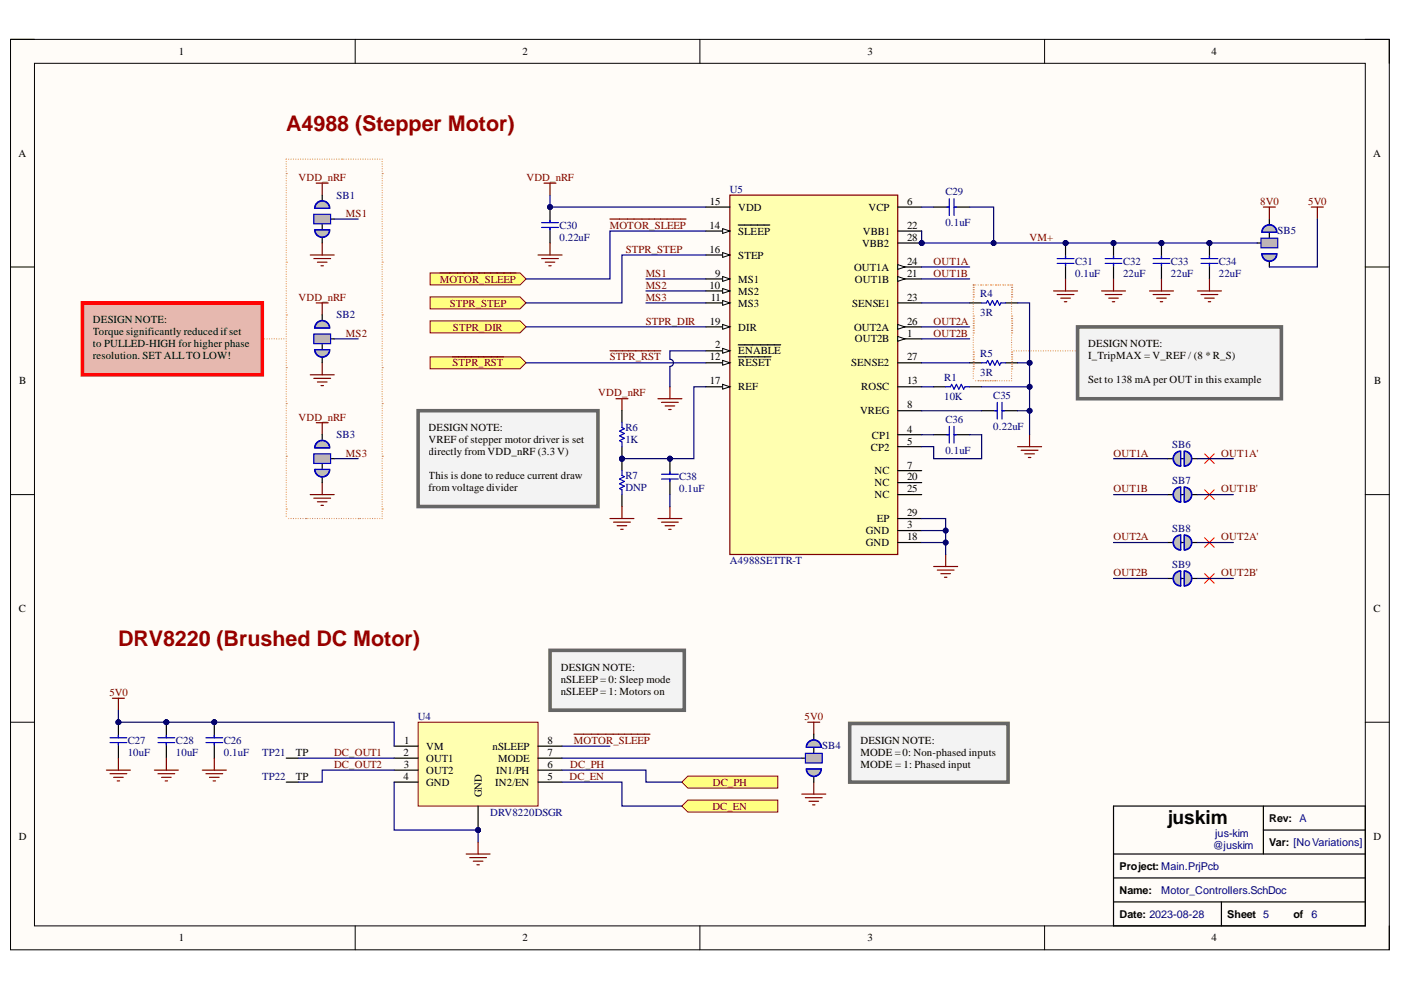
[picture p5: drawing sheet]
<svg xmlns="http://www.w3.org/2000/svg" width="297mm" height="210mm" viewBox="0 0 297 210" stroke-linecap="round" stroke-linejoin="round" font-family="sans-serif">
<defs><g id="words">
<g font-size="4.6" fill="#980000">
<text x="60.7" y="27.7">A4988 (Stepper Motor)</text>
<text x="25" y="137">DRV8220 (Brushed DC Motor)</text>
</g>
<text font-size="4.1" x="247.5" y="174.7">juskim</text>
<g font-size="2.3">
<text x="37.9" y="11.7">1</text>
<text x="110.8" y="11.7">2</text>
<text x="183.9" y="11.7">3</text>
<text x="256.9" y="11.7">4</text>
<text x="3.9" y="33.3">A</text>
<text x="291.1" y="33.3">A</text>
<text x="150.5" y="43.4">15</text>
<text x="156.5" y="44.7">VDD</text>
<text x="184.1" y="44.7">VCP</text>
<text x="192.3" y="43.4">6</text>
<text x="150.4" y="48.5">14</text>
<text x="150.4" y="53.6">16</text>
<text x="156.5" y="49.8">SLEEP</text>
<text x="182.8" y="52.3">VBB2</text>
<text x="182.9" y="49.8">VBB1</text>
<text x="192.3" y="48.5">22</text>
<text x="192.3" y="51.1">28</text>
<text x="151.6" y="58.7">9</text>
<text x="156.5" y="59.9">MS1</text>
<text x="156.5" y="54.9">STEP</text>
<text x="181.1" y="57.4">OUT1A</text>
<text x="181.2" y="59.9">OUT1B</text>
<text x="192.3" y="56.1">24</text>
<text x="192.3" y="58.7">21</text>
<text x="150.4" y="61.2">10</text>
<text x="150.7" y="63.7">11</text>
<text x="156.5" y="62.5">MS2</text>
<text x="156.5" y="65">MS3</text>
<text x="180.6" y="65">SENSE1</text>
<text x="192.3" y="63.7">23</text>
<text x="19.7" y="68.6">DESIGN NOTE:</text>
<text x="19.7" y="71.1">Torque significantly reduced ifset</text>
<text x="150.5" y="68.8">19</text>
<text x="156.5" y="70.1">DIR</text>
<text x="181.1" y="70.1">OUT2A</text>
<text x="192.3" y="68.8">26</text>
<text x="192.3" y="71.3">1</text>
<text x="19.7" y="73.6">to PULLED-HIGH for higher phase</text>
<text x="19.7" y="76.2">resolution. SET ALLTO LOW!</text>
<text x="150.5" y="76.4">12</text>
<text x="151.6" y="73.9">2</text>
<text x="156.5" y="75.2">ENABLE</text>
<text x="156.5" y="77.7">RESET</text>
<text x="180.5" y="77.7">SENSE2</text>
<text x="181.2" y="72.6">OUT2B</text>
<text x="192.3" y="76.4">27</text>
<text x="230.7" y="73.6">DESIGN NOTE:</text>
<text x="230.7" y="76.2">I_TripMAX = V_REF / (8 * R_S)</text>
<text x="4.1" y="81.5">B</text>
<text x="150.5" y="81.5">17</text>
<text x="156.5" y="82.8">REF</text>
<text x="182.6" y="82.8">ROSC</text>
<text x="192.3" y="81.5">13</text>
<text x="230.7" y="81.2">Set to 138 mA per OUT in this example</text>
<text x="291.3" y="81.5">B</text>
<text x="182.3" y="87.8">VREG</text>
<text x="192.3" y="86.6">8</text>
<text x="90.9" y="91.5">DESIGN NOTE:</text>
<text x="90.9" y="94">VREF of stepper motor driver is set</text>
<text x="184.6" y="95.5">CP2</text>
<text x="184.9" y="93">CP1</text>
<text x="192.3" y="91.7">4</text>
<text x="192.3" y="94.3">5</text>
<text x="90.9" y="96.5">directly from VDD_nRF (3.3 V)</text>
<text x="90.9" y="101.6">This is done to reduce current draw</text>
<text x="185.4" y="100.6">NC</text>
<text x="192.3" y="99.3">7</text>
<text x="192.3" y="101.9">20</text>
<text x="90.9" y="104.2">from voltage divider</text>
<text x="185.4" y="103.1">NC</text>
<text x="185.4" y="105.7">NC</text>
<text x="192.3" y="104.4">25</text>
<text x="183.6" y="113.3">GND</text>
<text x="185.9" y="110.7">EP</text>
<text x="192.3" y="109.5">29</text>
<text x="192.3" y="112">3</text>
<text x="183.6" y="115.8">GND</text>
<text x="192.3" y="114.6">18</text>
<text x="4" y="129.8">C</text>
<text x="291.2" y="129.8">C</text>
<text x="118.9" y="142.2">DESIGN NOTE:</text>
<text x="118.9" y="144.7">nSLEEP = 0: Sleep mode</text>
<text x="118.9" y="147.3">nSLEEP = 1: Motors on</text>
<text x="62.7" y="160.3">TP</text>
<text x="85.5" y="160.3">2</text>
<text x="85.7" y="157.8">1</text>
<text x="90.4" y="161.6">OUT1</text>
<text x="90.4" y="159">VM</text>
<text x="104.4" y="159">nSLEEP</text>
<text x="105.6" y="161.6">MODE</text>
<text x="116.1" y="160.3">7</text>
<text x="116.1" y="157.8">8</text>
<text x="182.4" y="157.8">DESIGN NOTE:</text>
<text x="182.4" y="160.3">MODE = 0: Non-phased inputs</text>
<text x="62.7" y="165.4">TP</text>
<text x="85.5" y="165.4">4</text>
<text x="85.6" y="162.8">3</text>
<text x="90.4" y="164.1">OUT2</text>
<text x="90.4" y="166.6">GND</text>
<text x="105" y="166.6">IN2/EN</text>
<text x="105.2" y="164.1">IN1/PH</text>
<text x="116.1" y="162.8">6</text>
<text x="116.1" y="165.4">5</text>
<text x="182.4" y="162.8">MODE = 1: Phased input</text>
<text x="102.1" y="169.1" transform="rotate(-90 102.1 169.1)">GND</text>
<text x="4" y="178">D</text>
<text x="269.1" y="174.2">Rev: A</text>
<text x="269.1" y="179.3">Var: [NoVariations]</text>
<text x="291.2" y="178">D</text>
<text x="237.3" y="184.4">Project: Main.PrjPcb</text>
<text x="237.3" y="189.5">Name:</text>
<text x="237.3" y="194.5">Date: 2023-08-28</text>
<text x="260.2" y="194.5">Sheet 5</text>
<text x="274.2" y="194.5">of</text>
<text x="37.9" y="199.6">1</text>
<text x="110.8" y="199.6">2</text>
<text x="183.9" y="199.6">3</text>
<text x="256.9" y="199.6">4</text>
</g>
<g font-size="2.3" fill="#800000">
<text x="63.3" y="38.4">VDD_nRF</text>
<text x="111.6" y="38.4">VDD_nRF</text>
<text x="73.4" y="46">MS1</text>
<text x="267.2" y="43.4">8V0</text>
<text x="277.4" y="43.4">5V0</text>
<text x="129.3" y="48.5">MOTOR_SLEEP</text>
<text x="132.7" y="53.6">STPR_STEP</text>
<text x="218.3" y="51.1">VM+</text>
<text x="93.2" y="59.9">MOTOR_SLEEP</text>
<text x="136.9" y="58.7">MS1</text>
<text x="197.9" y="56.1">OUT1A</text>
<text x="197.9" y="58.7">OUT1B</text>
<text x="63.3" y="63.7">VDD_nRF</text>
<text x="95.4" y="65">STPR_STEP</text>
<text x="136.9" y="61.2">MS2</text>
<text x="136.9" y="63.7">MS3</text>
<text x="73.4" y="71.3">MS2</text>
<text x="96" y="70.1">STPR_DIR</text>
<text x="136.9" y="68.8">STPR_DIR</text>
<text x="197.9" y="68.8">OUT2A</text>
<text x="197.9" y="71.3">OUT2B</text>
<text x="96" y="77.7">STPR_RST</text>
<text x="129.3" y="76.4">STPR_RST</text>
<text x="63.3" y="89.2">VDD_nRF</text>
<text x="126.8" y="84">VDD_nRF</text>
<text x="73.4" y="96.8">MS3</text>
<text x="236.1" y="96.8">OUT1A</text>
<text x="258.9" y="96.8">OUT1A'</text>
<text x="236.1" y="104.4">OUT1B</text>
<text x="258.9" y="104.4">OUT1B'</text>
<text x="236.1" y="114.6">OUT2A</text>
<text x="258.9" y="114.6">OUT2A'</text>
<text x="236.1" y="122.2">OUT2B</text>
<text x="258.9" y="122.2">OUT2B'</text>
<text x="23.2" y="147.5">5V0</text>
<text x="170.6" y="152.7">5V0</text>
<text x="70.8" y="160.3">DC_OUT1</text>
<text x="121.7" y="157.8">MOTOR_SLEEP</text>
<text x="70.8" y="162.8">DC_OUT2</text>
<text x="120.7" y="165.4">DC_EN</text>
<text x="120.9" y="162.8">DC_PH</text>
<text x="151.1" y="166.6">DC_PH</text>
<text x="151" y="171.7">DC_EN</text>
</g>
<g font-size="2.3" fill="#000080">
<text x="154.8" y="40.9">U5</text>
<text x="200.4" y="41.4">C29</text>
<text x="71.3" y="42.1">SB1</text>
<text x="118.6" y="51.1">0.22uF</text>
<text x="118.6" y="48.5">C30</text>
<text x="200.4" y="48">0.1uF</text>
<text x="270.8" y="49.5">SB5</text>
<text x="227.9" y="58.7">0.1uF</text>
<text x="227.9" y="56.1">C31</text>
<text x="238.1" y="58.7">22uF</text>
<text x="238.1" y="56.1">C32</text>
<text x="248.3" y="58.7">22uF</text>
<text x="248.3" y="56.1">C33</text>
<text x="258.4" y="58.7">22uF</text>
<text x="258.4" y="56.1">C34</text>
<text x="207.8" y="63">R4</text>
<text x="71.3" y="67.5">SB2</text>
<text x="207.8" y="67">3R</text>
<text x="207.8" y="75.7">R5</text>
<text x="200.2" y="80.7">R1</text>
<text x="207.8" y="79.7">3R</text>
<text x="200.2" y="84.8">10K</text>
<text x="200.4" y="89.7">C36</text>
<text x="210.6" y="84.5">C35</text>
<text x="71.3" y="92.8">SB3</text>
<text x="132.6" y="94">1K</text>
<text x="132.6" y="91.5">R6</text>
<text x="210.6" y="91.2">0.22uF</text>
<text x="248.5" y="95">SB6</text>
<text x="132.6" y="101.6">R7</text>
<text x="144" y="101.9">C38</text>
<text x="200.4" y="96.3">0.1uF</text>
<text x="132.6" y="104.2">DNP</text>
<text x="144" y="104.4">0.1uF</text>
<text x="248.5" y="102.6">SB7</text>
<text x="248.5" y="112.8">SB8</text>
<text x="154.8" y="119.6">A4988SETTR-T</text>
<text x="248.5" y="120.4">SB9</text>
<text x="88.6" y="152.7">U4</text>
<text x="27.1" y="160.3">10uF</text>
<text x="27.1" y="157.8">C27</text>
<text x="37.3" y="160.3">10uF</text>
<text x="37.3" y="157.8">C28</text>
<text x="47.5" y="160.3">0.1uF</text>
<text x="47.5" y="157.8">C26</text>
<text x="55.6" y="160.3">TP21</text>
<text x="174.3" y="158.8">SB4</text>
<text x="55.6" y="165.4">TP22</text>
<text x="103.9" y="173">DRV8220DSGR</text>
<text x="257.6" y="177.5">jus-kim</text>
<text x="257.1" y="180.1">@juskim</text>
<text x="246.2" y="189.5">Motor_Controllers.SchDoc</text>
<text x="278" y="194.5">6</text>
</g>
</g></defs>
<path d="M2.2 8.4h292.4v193h-292.4z" fill-rule="evenodd" fill="#fffcf8"/>
<path d="M2.2 8.4h292.4v193h-292.4z" fill="none" stroke="#000" stroke-width=".21"/>
<path d="M7.3 13.4h282.2v182.9h-282.2z" fill-rule="evenodd" fill="#fffcf8"/>
<g fill="none" stroke="#000" stroke-width=".21">
<path d="M2.2 8.3h5.1M7.3 13.4h282.2v182.9h-282.2zM75.3 8.3v5.1M148.4 8.3v5.1M221.5 8.4v5M289.5 8.4h5.1v5M2.2 56.6h5.1M289.5 56.6h5.1M2.2 104.9h5.1M289.5 104.9h5.1M2.2 153.1h5.1M289.5 153.1h5.1"/>
<path d="M75.3 196.3v5.1M148.4 196.3v5.1M221.5 196.3v5.1M294.6 196.3v5.1"/>
</g>
<circle cx="101.4" cy="176" r=".51" fill="#000080"/>
<circle cx="101.4" cy="176" r=".51" fill="none" stroke="#000080" stroke-width=".21"/>
<path d="M88.7 153.1h25.4v17.8h-25.4z" fill-rule="evenodd" fill="#ffffb0"/>
<path d="M88.7 153.1h25.4v17.8h-25.4z" fill="none" stroke="#800000" stroke-width=".21"/>
<path d="M83.6 158.2h5.1M114.1 158.2h5.1M83.6 160.7h5.1M83.6 163.3h5.1M83.6 165.8h5.1M101.4 170.9v5.1M114.1 160.7h5.1M114.1 163.3h5.1M114.1 165.8h5.1" fill="none" stroke="#000" stroke-width=".25"/>
<circle cx="101.4" cy="176" r=".51" fill="#000080"/>
<circle cx="101.4" cy="176" r=".51" fill="none" stroke="#000080" stroke-width=".21"/>
<path d="M23.8 148h2.6M25.1 148v2.6M101.4 178.5v2.6M98.8 181.1h5.1M99.6 181.8h3.5M100.3 182.6h2.1M101.1 183.4h.5" fill="none" stroke="#800000" stroke-width=".25"/>
<circle cx="45.4" cy="153.1" r=".51" fill="#000080"/>
<circle cx="45.4" cy="153.1" r=".51" fill="none" stroke="#000080" stroke-width=".21"/>
<path d="M45.4 153.1v3.3M45.4 157.4v3.3" fill="none" stroke="#000" stroke-width=".25"/>
<circle cx="45.4" cy="153.1" r=".51" fill="#000080"/>
<circle cx="45.4" cy="153.1" r=".51" fill="none" stroke="#000080" stroke-width=".21"/>
<path d="M43.7 156.4h3.5M43.7 157.4h3.5M45.4 155.9v.5M45.4 157.4v.6" fill="none" stroke="#00f" stroke-width=".25"/>
<path d="M42.9 163.3h5.1M43.7 164h3.5M44.4 164.8h2.1M45.2 165.6h.5M45.4 160.7v2.6" fill="none" stroke="#800000" stroke-width=".25"/>
<circle cx="25.1" cy="153.1" r=".51" fill="#000080"/>
<circle cx="25.1" cy="153.1" r=".51" fill="none" stroke="#000080" stroke-width=".21"/>
<path d="M25.1 153.1v3.3" fill="none" stroke="#000" stroke-width=".25"/>
<circle cx="25.1" cy="153.1" r=".51" fill="#000080"/>
<circle cx="25.1" cy="153.1" r=".51" fill="none" stroke="#000080" stroke-width=".21"/>
<path d="M25.1 157.4v3.3" fill="none" stroke="#000" stroke-width=".25"/>
<path d="M23.3 157.4h3.6M23.3 156.4h3.6M25.1 155.9v.5M25.1 157.4v.6" fill="none" stroke="#00f" stroke-width=".25"/>
<circle cx="35.3" cy="153.1" r=".51" fill="#000080"/>
<circle cx="35.3" cy="153.1" r=".51" fill="none" stroke="#000080" stroke-width=".21"/>
<path d="M35.3 153.1v3.3" fill="none" stroke="#000" stroke-width=".25"/>
<circle cx="35.3" cy="153.1" r=".51" fill="#000080"/>
<circle cx="35.3" cy="153.1" r=".51" fill="none" stroke="#000080" stroke-width=".21"/>
<path d="M35.3 157.4v3.3" fill="none" stroke="#000" stroke-width=".25"/>
<path d="M33.5 157.4h3.5M33.5 156.4h3.5M35.3 155.9v.5M35.3 157.4v.6" fill="none" stroke="#00f" stroke-width=".25"/>
<path d="M22.6 163.3h5M23.3 164h3.6M24.1 164.8h2M24.8 165.6h.6M25.1 160.7v2.6M32.7 163.3h5.1M33.5 164h3.5M34.3 164.8h2M35 165.6h.5M35.3 160.7v2.6" fill="none" stroke="#800000" stroke-width=".25"/>
<path d="M116.6 137.9h28.5v12.7h-28.5z" fill-rule="evenodd" fill="#f3f3f3"/>
<path d="M116.6 137.9h28.5v12.7h-28.5z" fill="none" stroke="#666" stroke-width=".76"/>
<path d="M180.2 153.4h33.5v12.4h-33.5z" fill-rule="evenodd" fill="#f3f3f3"/>
<path d="M180.2 153.4h33.5v12.4h-33.5z" fill="none" stroke="#666" stroke-width=".76"/>
<circle cx="195.4" cy="51.5" r=".51" fill="#000080"/>
<circle cx="195.4" cy="51.5" r=".51" fill="none" stroke="#000080" stroke-width=".21"/>
<path d="M154.7 41.4h35.6v76.2h-35.6z" fill-rule="evenodd" fill="#ffffb0"/>
<path d="M154.7 41.4h35.6v76.2h-35.6z" fill="none" stroke="#800000" stroke-width=".25"/>
<path d="M149.7 43.9h5M190.3 56.6h5.1" fill="none" stroke="#000" stroke-width=".25"/>
<path d="M190.3 56.1l1.6 .5-1.6 .5z" fill="#f8fcff"/>
<path d="M190.3 56.1l1.6 .5-1.6 .5z" fill="none" stroke="#000" stroke-width=".21"/>
<path d="M190.3 59.1h5.1" fill="none" stroke="#000" stroke-width=".25"/>
<path d="M190.3 58.6l1.6 .5-1.6 .6z" fill="#f8fcff"/>
<path d="M190.3 58.6l1.6 .5-1.6 .6z" fill="none" stroke="#000" stroke-width=".21"/>
<path d="M190.3 69.3h5.1" fill="none" stroke="#000" stroke-width=".25"/>
<path d="M190.3 68.8l1.6 .5-1.6 .5z" fill="#f8fcff"/>
<path d="M190.3 68.8l1.6 .5-1.6 .5z" fill="none" stroke="#000" stroke-width=".21"/>
<path d="M190.3 71.8h5.1" fill="none" stroke="#000" stroke-width=".25"/>
<path d="M190.3 71.3l1.6 .5-1.6 .6z" fill="#f8fcff"/>
<path d="M190.3 71.3l1.6 .5-1.6 .6z" fill="none" stroke="#000" stroke-width=".21"/>
<path d="M149.7 59.1h5M190.3 92.2h5.1M190.3 94.7h5.1" fill="none" stroke="#000" stroke-width=".25"/>
<path d="M153.2 58.6l1.5 .5-1.5 .6z" fill="#f8fcff"/>
<path d="M153.2 58.6l1.5 .5-1.5 .6z" fill="none" stroke="#000" stroke-width=".21"/>
<path d="M149.7 61.7h5" fill="none" stroke="#000" stroke-width=".25"/>
<path d="M153.2 61.2l1.5 .5-1.5 .5z" fill="#f8fcff"/>
<path d="M153.2 61.2l1.5 .5-1.5 .5z" fill="none" stroke="#000" stroke-width=".21"/>
<path d="M149.7 64.2h5" fill="none" stroke="#000" stroke-width=".25"/>
<path d="M153.2 63.7l1.5 .5-1.5 .5z" fill="#f8fcff"/>
<path d="M153.2 63.7l1.5 .5-1.5 .5z" fill="none" stroke="#000" stroke-width=".21"/>
<path d="M190.3 49h5.1M190.3 51.5h5.1" fill="none" stroke="#000" stroke-width=".25"/>
<circle cx="195.4" cy="51.5" r=".51" fill="#000080"/>
<circle cx="195.4" cy="51.5" r=".51" fill="none" stroke="#000080" stroke-width=".21"/>
<path d="M149.7 74.4h5M190.3 64.2h5.1M190.3 76.9h5.1" fill="none" stroke="#000" stroke-width=".25"/>
<path d="M153.2 73.9l1.5 .5-1.5 .5z" fill="#f8fcff"/>
<path d="M153.2 73.9l1.5 .5-1.5 .5z" fill="none" stroke="#000" stroke-width=".21"/>
<path d="M149.7 76.9h5M156.5 73.1h9" fill="none" stroke="#000" stroke-width=".25"/>
<path d="M153.2 76.4l1.5 .5-1.5 .5z" fill="#f8fcff"/>
<path d="M153.2 76.4l1.5 .5-1.5 .5z" fill="none" stroke="#000" stroke-width=".21"/>
<path d="M149.7 49h5M156.5 75.7h7" fill="none" stroke="#000" stroke-width=".25"/>
<path d="M153.2 48.5l1.5 .5-1.5 .5z" fill="#f8fcff"/>
<path d="M153.2 48.5l1.5 .5-1.5 .5z" fill="none" stroke="#000" stroke-width=".21"/>
<path d="M156.5 47.7h6.7M149.7 69.3h5" fill="none" stroke="#000" stroke-width=".25"/>
<path d="M153.2 68.8l1.5 .5-1.5 .5z" fill="#f8fcff"/>
<path d="M153.2 68.8l1.5 .5-1.5 .5z" fill="none" stroke="#000" stroke-width=".21"/>
<path d="M149.7 82h5M190.3 109.9h5.1" fill="none" stroke="#000" stroke-width=".25"/>
<path d="M153.2 81.5l1.5 .5-1.5 .5z" fill="#f8fcff"/>
<path d="M153.2 81.5l1.5 .5-1.5 .5z" fill="none" stroke="#000" stroke-width=".21"/>
<path d="M149.7 54.1h5M190.3 82h5.1" fill="none" stroke="#000" stroke-width=".25"/>
<path d="M153.2 53.6l1.5 .5-1.5 .5z" fill="#f8fcff"/>
<path d="M153.2 53.6l1.5 .5-1.5 .5z" fill="none" stroke="#000" stroke-width=".21"/>
<path d="M190.3 43.9h5.1M190.3 87.1h5.1M190.3 99.8h5.1M198 92.2h3.3M202.3 92.2h3.3M190.3 102.3h5.1M190.3 104.9h5.1M190.3 112.5h5.1M190.3 115h5.1M60.7 160.7h2.5M60.7 165.8h2.5" fill="none" stroke="#000" stroke-width=".25"/>
<path d="M200.8 92.2h.5M201.3 90.4v3.5M202.3 90.4v3.5M202.3 92.2h.5" fill="none" stroke="#00f" stroke-width=".25"/>
<circle cx="256.4" cy="51.5" r=".51" fill="#000080"/>
<circle cx="256.4" cy="51.5" r=".51" fill="none" stroke="#000080" stroke-width=".21"/>
<path d="M256.4 51.5v3.3" fill="none" stroke="#000" stroke-width=".25"/>
<circle cx="256.4" cy="51.5" r=".51" fill="#000080"/>
<circle cx="256.4" cy="51.5" r=".51" fill="none" stroke="#000080" stroke-width=".21"/>
<path d="M256.4 55.8v3.3" fill="none" stroke="#000" stroke-width=".25"/>
<path d="M254.6 55.8h3.6M254.6 54.8h3.6M256.4 54.3v.5M256.4 55.8v.6" fill="none" stroke="#00f" stroke-width=".25"/>
<path d="M256.4 59.1v2.6M253.9 61.7h5.1M254.6 62.5h3.6M255.4 63.2h2M256.2 64h.5" fill="none" stroke="#800000" stroke-width=".25"/>
<circle cx="246.3" cy="51.5" r=".51" fill="#000080"/>
<circle cx="246.3" cy="51.5" r=".51" fill="none" stroke="#000080" stroke-width=".21"/>
<path d="M246.3 51.5v3.3" fill="none" stroke="#000" stroke-width=".25"/>
<circle cx="246.3" cy="51.5" r=".51" fill="#000080"/>
<circle cx="246.3" cy="51.5" r=".51" fill="none" stroke="#000080" stroke-width=".21"/>
<path d="M246.3 55.8v3.3" fill="none" stroke="#000" stroke-width=".25"/>
<path d="M244.5 55.8h3.5M244.5 54.8h3.5M246.3 54.3v.5M246.3 55.8v.6" fill="none" stroke="#00f" stroke-width=".25"/>
<path d="M246.3 59.1v2.6M243.7 61.7h5.1M244.5 62.5h3.5M245.2 63.2h2.1M246 64h.5" fill="none" stroke="#800000" stroke-width=".25"/>
<circle cx="236.1" cy="51.5" r=".51" fill="#000080"/>
<circle cx="236.1" cy="51.5" r=".51" fill="none" stroke="#000080" stroke-width=".21"/>
<path d="M236.1 51.5v3.3" fill="none" stroke="#000" stroke-width=".25"/>
<circle cx="236.1" cy="51.5" r=".51" fill="#000080"/>
<circle cx="236.1" cy="51.5" r=".51" fill="none" stroke="#000080" stroke-width=".21"/>
<path d="M236.1 55.8v3.3" fill="none" stroke="#000" stroke-width=".25"/>
<path d="M234.3 55.8h3.6M234.3 54.8h3.6M236.1 54.3v.5M236.1 55.8v.6" fill="none" stroke="#00f" stroke-width=".25"/>
<path d="M236.1 59.1v2.6M233.6 61.7h5M234.3 62.5h3.6M235.1 63.2h2M235.8 64h.5" fill="none" stroke="#800000" stroke-width=".25"/>
<circle cx="225.9" cy="51.5" r=".51" fill="#000080"/>
<circle cx="225.9" cy="51.5" r=".51" fill="none" stroke="#000080" stroke-width=".21"/>
<path d="M225.9 51.5v3.3M225.9 55.8v3.3" fill="none" stroke="#000" stroke-width=".25"/>
<circle cx="225.9" cy="51.5" r=".51" fill="#000080"/>
<circle cx="225.9" cy="51.5" r=".51" fill="none" stroke="#000080" stroke-width=".21"/>
<path d="M200.8 43.9h.5M201.3 42.1v3.6M202.3 42.1v3.6M202.3 43.9h.5M224.1 54.8h3.6M224.1 55.8h3.6M225.9 54.3v.5M225.9 55.8v.6" fill="none" stroke="#00f" stroke-width=".25"/>
<path d="M225.9 59.1v2.6M223.4 61.7h5.1M224.1 62.5h3.6M224.9 63.2h2M225.7 64h.5M200.5 117.6v2.5M198 120.1h5M198.7 120.9h3.6M199.5 121.6h2M200.2 122.4h.6" fill="none" stroke="#800000" stroke-width=".25"/>
<path d="M198 43.9h3.3M202.3 43.9h3.3" fill="none" stroke="#000" stroke-width=".25"/>
<circle cx="116.6" cy="43.9" r=".51" fill="#000080"/>
<circle cx="116.6" cy="43.9" r=".51" fill="none" stroke="#000080" stroke-width=".21"/>
<path d="M116.6 43.9v3.3M116.6 48.2v3.3" fill="none" stroke="#000" stroke-width=".25"/>
<circle cx="116.6" cy="43.9" r=".51" fill="#000080"/>
<circle cx="116.6" cy="43.9" r=".51" fill="none" stroke="#000080" stroke-width=".21"/>
<path d="M114.8 47.2h3.6M114.8 48.2h3.6M116.6 46.7v.5M116.6 48.2v.5M200.5 82h1l.3-.5 .5 1 .5-1 .5 1 .5-1 .5 1 .3-.5h1M210.9 87.1h.5M211.4 85.3v3.6M212.5 85.3v3.6M212.5 87.1h.5" fill="none" stroke="#00f" stroke-width=".25"/>
<path d="M114.1 54.1h5.1M114.8 54.8h3.6M115.6 55.6h2M116.4 56.4h.5M116.6 51.5v2.6M215.8 94.7h5M216.5 95.5h3.6M217.3 96.2h2M218 97h.6M218.3 92.2v2.5M121.7 155.7h16.1" fill="none" stroke="#800000" stroke-width=".25"/>
<path d="M198 82h2.5M205.6 82h2.5M208.1 87.1h3.3M212.5 87.1h3.3" fill="none" stroke="#000" stroke-width=".25"/>
<path d="M144.6 165.8l1.2-1.2h19.1v2.5h-19.1z" fill-rule="evenodd" fill="#ffff80"/>
<path d="M144.6 165.8l1.2-1.2h19.1v2.5h-19.1z" fill="none" stroke="#800000" stroke-width=".21"/>
<path d="M144.6 170.9l1.2-1.3h19.1v2.6h-19.1z" fill-rule="evenodd" fill="#ffff80"/>
<path d="M144.6 170.9l1.2-1.3h19.1v2.6h-19.1z" fill="none" stroke="#800000" stroke-width=".21"/>
<path d="M91.2 63h19.1l1.2 1.2-1.2 1.3h-19.1z" fill-rule="evenodd" fill="#ffff80"/>
<path d="M91.2 63h19.1l1.2 1.2-1.2 1.3h-19.1z" fill="none" stroke="#800000" stroke-width=".21"/>
<path d="M91.2 68h19.1l1.2 1.3-1.2 1.3h-19.1z" fill-rule="evenodd" fill="#ffff80"/>
<path d="M91.2 68h19.1l1.2 1.3-1.2 1.3h-19.1z" fill="none" stroke="#800000" stroke-width=".21"/>
<path d="M91.2 57.9h19.1l1.2 1.2-1.2 1.3h-19.1z" fill-rule="evenodd" fill="#ffff80"/>
<path d="M91.2 57.9h19.1l1.2 1.2-1.2 1.3h-19.1z" fill="none" stroke="#800000" stroke-width=".21"/>
<path d="M93.3 57.9h16.1M129.3 46.4h16.1M139.5 84.5h5.1M140.3 85.3h3.5M141 86.1h2M141.8 86.8h.5M142 82v2.5" fill="none" stroke="#800000" stroke-width=".25"/>
<path d="M91.2 75.7h19.1l1.2 1.2-1.2 1.3h-19.1z" fill-rule="evenodd" fill="#ffff80"/>
<path d="M91.2 75.7h19.1l1.2 1.2-1.2 1.3h-19.1z" fill="none" stroke="#800000" stroke-width=".21"/>
<path d="M96 75.7h10.8M130.6 84.5h2.5M131.9 84.5v2.6" fill="none" stroke="#800000" stroke-width=".25"/>
<circle cx="131.9" cy="97.2" r=".51" fill="#000080"/>
<circle cx="131.9" cy="97.2" r=".51" fill="none" stroke="#000080" stroke-width=".21"/>
<path d="M131.9 87.1v2.5M131.9 94.7v2.5" fill="none" stroke="#000" stroke-width=".25"/>
<circle cx="131.9" cy="97.2" r=".51" fill="#000080"/>
<circle cx="131.9" cy="97.2" r=".51" fill="none" stroke="#000080" stroke-width=".21"/>
<path d="M131.9 89.6v1l.5 .3-1 .5 1 .5-1 .5 1 .5-1 .5 .5 .3v1" fill="none" stroke="#00f" stroke-width=".25"/>
<circle cx="131.9" cy="97.2" r=".51" fill="#000080"/>
<circle cx="131.9" cy="97.2" r=".51" fill="none" stroke="#000080" stroke-width=".21"/>
<path d="M131.9 97.2v2.6" fill="none" stroke="#000" stroke-width=".25"/>
<circle cx="131.9" cy="97.2" r=".51" fill="#000080"/>
<circle cx="131.9" cy="97.2" r=".51" fill="none" stroke="#000080" stroke-width=".21"/>
<path d="M131.9 104.9v2.5" fill="none" stroke="#000" stroke-width=".25"/>
<path d="M131.9 99.8v1l.5 .3-1 .5 1 .5-1 .5 1 .5-1 .5 .5 .2v1.1" fill="none" stroke="#00f" stroke-width=".25"/>
<path d="M129.3 109.9h5.1M130.1 110.7h3.5M130.8 111.5h2.1M131.6 112.2h.5M131.9 107.4v2.5" fill="none" stroke="#800000" stroke-width=".25"/>
<path d="M88.7 87.1h38.1v20.3h-38.1z" fill-rule="evenodd" fill="#f3f3f3"/>
<path d="M88.7 87.1h38.1v20.3h-38.1z" fill="none" stroke="#666" stroke-width=".76"/>
<path d="M228.5 69.3h43.2v15.2h-43.2z" fill-rule="evenodd" fill="#f3f3f3"/>
<path d="M228.5 69.3h43.2v15.2h-43.2z" fill="none" stroke="#666" stroke-width=".76"/>
<circle cx="142" cy="97.2" r=".51" fill="#000080"/>
<circle cx="142" cy="97.2" r=".51" fill="none" stroke="#000080" stroke-width=".21"/>
<path d="M142 97.2v3.3M142 101.6v3.3" fill="none" stroke="#000" stroke-width=".25"/>
<circle cx="142" cy="97.2" r=".51" fill="#000080"/>
<circle cx="142" cy="97.2" r=".51" fill="none" stroke="#000080" stroke-width=".21"/>
<path d="M140.3 100.5h3.5M140.3 101.6h3.5M142 100v.5M142 101.6v.5" fill="none" stroke="#00f" stroke-width=".25"/>
<g fill="none" stroke="#800000" stroke-width=".25">
<path d="M115.3 38.8h2.6M116.6 38.8v2.6M65.8 54.1h5.1M66.5 54.8h3.6M67.3 55.6h2M68.1 56.4h.5M68.3 51.5v2.6M65.8 79.5h5.1M68.3 76.9v2.6M129.3 74.4h10.8M66.5 80.2h3.6M67.3 81h2"/>
<path d="M68.1 81.8h.5M65.8 104.9h5.1M66.5 105.6h3.6M67.3 106.4h2M68.1 107.1h.5M68.3 102.3v2.6M139.5 109.9h5.1M140.3 110.7h3.5M141 111.5h2M141.8 112.2h.5M142 107.4v2.5M171.3 153.1h2.5"/>
<path d="M172.5 153.1v2.6M170 168.4h5.1M170.8 169.1h3.5M171.5 169.9h2M172.3 170.7h.5M172.5 165.8v2.6"/>
</g>
<path d="M172.5 155.7v5M172.5 164.6v1.2" fill="none" stroke="#000" stroke-width=".25"/>
<path d="M171.3 157.4l.8-.5h1l.8 .6 .3 1h-3.3l.1-.6z" fill-rule="evenodd" fill="#c0c0c0"/>
<path d="M171.3 157.4l.8-.5h1l.8 .6 .3 1h-3.3l.1-.6z" fill="none" stroke="#00f" stroke-width=".25"/>
<path d="M170.9 163l3.3 .1-.2 .5-.3 .6-.6 .4-.6 .1-.7-.2-.5-.4-.3-.5z" fill-rule="evenodd" fill="#c0c0c0"/>
<path d="M171.3 157.6a1.53 1.53 0 0 1 1.7-.6 1.53 1.53 0 0 1 1.1 1.5h-3.1zM170.9 163l3.3 .1-.2 .5-.3 .6-.6 .4-.6 .1-.7-.2-.5-.4-.3-.5zM171 163h3.1a1.53 1.53 0 0 1-1.6 1.6 1.53 1.53 0 0 1-1.5-1.6z" fill="none" stroke="#00f" stroke-width=".25"/>
<path d="M170 160.7h2.5" fill="none" stroke="#000" stroke-width=".25"/>
<path d="M170.8 159.7h3.5v2.1h-3.5z" fill-rule="evenodd" fill="#b7b7b7"/>
<path d="M208.1 64.2h1l.3-.5 .5 1 .5-1 .5 1 .5-1 .5 1 .3-.5h1M208.1 76.9h1l.3-.5 .5 1 .5-1 .5 1 .5-1 .5 1 .3-.5h1M170.8 159.7h3.5v2.1h-3.5z" fill="none" stroke="#00f" stroke-width=".25"/>
<path d="M269.1 46.4v5.1M269.1 55.3v1.3M205.6 64.2h2.5M205.6 76.9h2.5M213.2 64.2h2.6M213.2 76.9h2.6" fill="none" stroke="#000" stroke-width=".25"/>
<g fill="none" stroke="#e69138" stroke-width=".25">
<path d="M206.3 60.4h.1M206.3 60.9h.1M206.3 61.4h.1M206.3 61.9h.1M206.3 62.5h.1M206.3 63h.1M206.3 67h.1M206.3 67.5h.1M206.3 68h.1M206.3 68.5h.1M206.3 69.1h.1M206.3 69.6h.1"/>
<path d="M206.3 70.1h.1M206.3 70.6h.1M206.3 74.6h.1M206.3 75.2h.1M206.3 75.7h.1M206.3 76.2h.1M206.3 76.7h.1M206.3 77.2h.1M206.3 77.7h.1M206.3 78.2h.1M206.3 63.5h.1M206.3 64h.1"/>
<path d="M206.3 64.5h.1M206.3 65h.1M206.3 65.5h.1M206.3 66h.1M206.3 66.5h.1M206.3 71.1h.1M206.3 71.6h.1M206.3 72.1h.1M206.3 72.6h.1M206.3 73.1h.1M206.3 73.6h.1M206.3 74.1h.1"/>
<path d="M206.3 78.7h.1M206.3 79.2h.1M206.3 79.7h.1M206.9 60.4h.1M207.4 60.4h.1M207.9 60.4h.1M208.4 60.4h.1M209 60.4h.1M209.5 60.4h.1M210 60.4h.1M210.5 60.4h.1M211.1 60.4h.1"/>
<path d="M211.6 60.4h.1M212.1 60.4h.1M212.6 60.4h.1M213.2 60.4h.1M213.7 60.4h.1M214.2 60.4h.1M214.5 60.4h.1M214.5 60.9h.1M214.5 61.4h.1M214.5 61.9h.1M214.5 62.5h.1M214.5 63h.1"/>
<path d="M214.5 67h.1M214.5 67.5h.1M214.5 68h.1M214.5 68.5h.1M214.5 69.1h.1M214.5 69.6h.1M214.5 70.1h.1M214.5 70.6h.1M214.5 74.6h.1M214.5 75.2h.1M214.5 75.7h.1M214.5 76.2h.1"/>
<path d="M214.5 76.7h.1M214.5 77.2h.1M214.5 77.7h.1M214.5 78.2h.1M214.5 63.5h.1M214.5 64h.1M214.5 64.5h.1M214.5 65h.1M214.5 65.5h.1M214.5 66h.1M214.5 66.5h.1M214.5 71.1h.1"/>
<path d="M214.5 71.6h.1M214.5 72.1h.1M214.5 72.6h.1M214.5 73.1h.1M214.5 73.6h.1M214.5 74.1h.1M214.5 78.7h.1M214.5 79.2h.1M214.5 79.7h.1M215 74.4h.1M215.5 74.4h.1M216 74.4h.1"/>
<path d="M216.5 74.4h.1M217.1 74.4h.1M217.6 74.4h.1M218.1 74.4h.1M218.6 74.4h.1M219.1 74.4h.1M219.7 74.4h.1M220.2 74.4h.1M220.7 74.4h.1M221.2 74.4h.1M221.7 74.4h.1M222.2 74.4h.1"/>
<path d="M222.8 74.4h.1M223.3 74.4h.1M223.8 74.4h.1M224.3 74.4h.1M224.8 74.4h.1M225.4 74.4h.1M225.9 74.4h.1M226.4 74.4h.1M226.9 74.4h.1M227.4 74.4h.1M227.9 74.4h.1M206.3 80.2h.1"/>
<path d="M206.8 80.7h.1M207.4 80.7h.1M207.9 80.7h.1M208.4 80.7h.1M208.9 80.7h.1M209.4 80.7h.1M209.9 80.7h.1M210.4 80.7h.1M210.9 80.7h.1M211.4 80.7h.1M211.9 80.7h.1M212.4 80.7h.1"/>
<path d="M212.9 80.7h.1M213.5 80.7h.1M214 80.7h.1M214.5 80.7h.1M214.5 80.2h.1"/>
</g>
<path d="M268 48.1l.7-.4h1l.8 .6 .3 .9h-3.3l.1-.5z" fill-rule="evenodd" fill="#c0c0c0"/>
<path d="M268 48.1l.7-.4h1l.8 .6 .3 .9h-3.3l.1-.5z" fill="none" stroke="#00f" stroke-width=".25"/>
<path d="M267.5 53.8l3.3 .1-.2 .6-.4 .5-.6 .4h-.6l-1-.5-.4-.6z" fill-rule="evenodd" fill="#c0c0c0"/>
<path d="M267.5 53.8l3.3 .1-.2 .6-.4 .5-.6 .4h-.6l-1-.5-.4-.6zM267.6 53.8h3.1a1.52 1.52 0 0 1-1.6 1.5 1.52 1.52 0 0 1-1.5-1.5zM267.9 48.3a1.52 1.52 0 0 1 1.7-.5 1.52 1.52 0 0 1 1.1 1.4h-3.1z" fill="none" stroke="#00f" stroke-width=".25"/>
<path d="M266.6 51.5h2.5" fill="none" stroke="#000" stroke-width=".25"/>
<path d="M267.4 50.5h3.5v2h-3.5z" fill-rule="evenodd" fill="#b7b7b7"/>
<path d="M267.4 50.5h3.5v2h-3.5z" fill="none" stroke="#00f" stroke-width=".25"/>
<path d="M67 38.8h2.6M68.3 38.8v2.6M267.9 43.9h2.5M269.1 43.9v2.5M278 43.9h2.6M279.3 43.9v2.5M67 64.2h2.6M68.3 64.2v2.6M67 89.6h2.6M68.3 89.6v2.6" fill="none" stroke="#800000" stroke-width=".25"/>
<path d="M247.5 97.3h6.4M236.1 170.9h53.4v25.4h-53.4zM267.9 170.9v10.2M267.9 176h21.6M236.1 191.2h53.4M236.1 186.1h53.4M236.1 181.1h53.4M259 191.2v5.1" fill="none" stroke="#000" stroke-width=".25"/>
<path d="M249.1 96.1l.7-.4 .5-.1v3.3l-.9-.3-.6-.7-.1-.8z" fill-rule="evenodd" fill="#c0c0c0"/>
<path d="M249.1 96.1l.7-.4 .5-.1v3.3l-.9-.3-.6-.7-.1-.8z" fill="none" stroke="#00f" stroke-width=".25"/>
<path d="M251.1 95.6l1 .4 .4 .4 .2 .7-.1 .7-.3 .6-.5 .3-.6 .2z" fill-rule="evenodd" fill="#c0c0c0"/>
<path d="M249.4 96l.9-.3v3.1a1.53 1.53 0 0 1-1.4-1.1 1.53 1.53 0 0 1 .5-1.7zM251.1 95.6l1 .4 .4 .4 .2 .7-.1 .7-.3 .6-.5 .3-.6 .2zM251.1 95.7a1.53 1.53 0 0 1 1.5 1.5 1.53 1.53 0 0 1-1.5 1.6z" fill="none" stroke="#00f" stroke-width=".25"/>
<path d="M247.5 104.9h6.4" fill="none" stroke="#000" stroke-width=".25"/>
<path d="M249.1 103.8l.7-.5 .5-.1v3.3l-.9-.3-.6-.7-.1-.8z" fill-rule="evenodd" fill="#c0c0c0"/>
<path d="M249.1 103.8l.7-.5 .5-.1v3.3l-.9-.3-.6-.7-.1-.8z" fill="none" stroke="#00f" stroke-width=".25"/>
<path d="M251.1 103.2l1 .4 .4 .5 .2 .6-.1 .7-.3 .6-.5 .3-.6 .2z" fill-rule="evenodd" fill="#c0c0c0"/>
<path d="M249.4 103.6l.9-.3v3.1a1.53 1.53 0 0 1-1.4-1.1 1.53 1.53 0 0 1 .5-1.7zM251.1 103.2l1 .4 .4 .5 .2 .6-.1 .7-.3 .6-.5 .3-.6 .2zM251.1 103.3a1.53 1.53 0 0 1 1.5 1.6 1.53 1.53 0 0 1-1.5 1.5z" fill="none" stroke="#00f" stroke-width=".25"/>
<path d="M247.5 115h6.4" fill="none" stroke="#000" stroke-width=".25"/>
<path d="M249.2 113.9l.5-.4 .6-.1v3.2l-.9-.2-.6-.8-.1-.9z" fill-rule="evenodd" fill="#c0c0c0"/>
<path d="M249.2 113.9l.5-.4 .6-.1v3.2l-.9-.2-.6-.8-.1-.9z" fill="none" stroke="#00f" stroke-width=".25"/>
<path d="M251.1 113.4l.6 .1 .5 .4 .5 1v.6l-.4 .6-.4 .3-.7 .2h-.1z" fill-rule="evenodd" fill="#c0c0c0"/>
<path d="M249.1 114.1l.7-.5 .5-.1v3.1a1.52 1.52 0 0 1-1.3-.9 1.52 1.52 0 0 1 .1-1.6zM251.1 113.4l.6 .1 .5 .4 .5 1v.6l-.4 .6-.4 .3-.7 .2h-.1zM251.1 113.5a1.52 1.52 0 0 1 1.5 1.5 1.52 1.52 0 0 1-1.5 1.6z" fill="none" stroke="#00f" stroke-width=".25"/>
<path d="M247.5 122.6h6.4" fill="none" stroke="#000" stroke-width=".25"/>
<path d="M249.2 121.5l.5-.3 .6-.2v3.3l-.8-.3-.7-.8-.1-.9z" fill-rule="evenodd" fill="#c0c0c0"/>
<path d="M249.2 121.5l.5-.3 .6-.2v3.3l-.8-.3-.7-.8-.1-.9z" fill="none" stroke="#00f" stroke-width=".25"/>
<path d="M251.1 121l.6 .2 .5 .3 .5 1v.6l-.4 .6-.5 .4-.6 .2h-.1z" fill-rule="evenodd" fill="#c0c0c0"/>
<path d="M249.1 121.7l.7-.5 .5-.1v3.1a1.52 1.52 0 0 1-1.3-.9 1.52 1.52 0 0 1 .1-1.6zM251.1 121l.6 .2 .5 .3 .5 1v.6l-.4 .6-.5 .4-.6 .2h-.1zM251.1 121.1a1.52 1.52 0 0 1 1.5 1.5 1.52 1.52 0 0 1-1.5 1.6z" fill="none" stroke="#00f" stroke-width=".25"/>
<path d="M255.4 96.2l2 2.1M257.4 96.2l-2 2.1M255.4 103.8l2 2.1M255.4 114l2 2M257.4 103.8l-2 2.1M257.4 114l-2 2M255.4 121.6l2 2.1M257.4 121.6l-2 2.1" fill="none" stroke="#f00" stroke-width=".21"/>
<path d="M17.5 64.2h38.1v15.3h-38.1z" fill-rule="evenodd" fill="#e6b8af"/>
<path d="M17.5 64.2h38.1v15.3h-38.1z" fill="none" stroke="#f00" stroke-width=".76"/>
<g fill="none" stroke="#e69138" stroke-width=".25">
<path d="M60.7 36.8h.1M60.7 33.7h.1M60.7 34.3h.1M60.7 34.8h.1M60.7 35.3h.1M60.7 35.8h.1M60.7 36.3h.1M60.7 37.3h.1M60.7 37.8h.1M60.7 38.3h.1M60.7 38.8h.1M60.7 39.3h.1"/>
<path d="M60.7 39.8h.1M61.2 33.7h.1M61.7 33.7h.1M62.2 33.7h.1M62.7 33.7h.1M63.2 33.7h.1M63.7 33.7h.1M64.2 33.7h.1M64.8 33.7h.1M65.3 33.7h.1M65.8 33.7h.1M66.3 33.7h.1"/>
<path d="M66.8 33.7h.1M67.3 33.7h.1M67.8 33.7h.1M68.3 33.7h.1M68.8 33.7h.1M69.3 33.7h.1M69.8 33.7h.1M70.3 33.7h.1M70.9 33.7h.1M71.4 33.7h.1M71.9 33.7h.1M72.4 33.7h.1"/>
<path d="M72.9 33.7h.1M73.4 33.7h.1M73.9 33.7h.1M74.4 33.7h.1M74.9 33.7h.1M75.4 33.7h.1M75.9 33.7h.1M76.5 33.7h.1M77 33.7h.1M77.5 33.7h.1M78 33.7h.1M78.5 33.7h.1"/>
<path d="M79 33.7h.1M79.5 33.7h.1M80 33.7h.1M80.5 33.7h.1M81 36.8h.1M81 33.7v.1M81 34.3h.1M81 34.8h.1M81 35.3h.1M81 35.8h.1M81 36.3h.1M81 37.3h.1"/>
<path d="M81 37.8h.1M81 38.3h.1M81 38.8h.1M81 39.3h.1M81 39.8h.1M60.7 55.6h.1M60.7 40.3v.1M60.7 40.9h.1M60.7 41.4h.1M60.7 41.9h.1M60.7 42.4h.1M60.7 42.9h.1"/>
<path d="M60.7 43.4h.1M60.7 43.9h.1M60.7 44.4h.1M60.7 44.9h.1M60.7 45.4h.1M60.7 45.9h.1M60.7 46.4h.1M60.7 47h.1M60.7 47.5h.1M60.7 48h.1M60.7 48.5h.1M60.7 49h.1"/>
<path d="M60.7 49.5h.1M60.7 50h.1M60.7 50.5h.1M60.7 51h.1M60.7 51.5h.1M60.7 52h.1M60.7 52.5h.1M60.7 53v.1M60.7 53.6h.1M60.7 54.1h.1M60.7 54.6h.1M60.7 55.1h.1"/>
<path d="M60.7 56.1h.1M60.7 56.6h.1M60.7 57.1h.1M60.7 57.6h.1M60.7 58.1h.1M60.7 58.6h.1M60.7 59.1h.1M60.7 59.7h.1M81 55.6h.1M81 40.3v.1M81 40.9h.1M81 41.4h.1"/>
<path d="M81 41.9h.1M81 42.4h.1M81 42.9h.1M81 43.4h.1M81 43.9h.1M81 44.4h.1M81 44.9h.1M81 45.4h.1M81 45.9h.1M81 46.4h.1M81 47h.1M81 47.5h.1"/>
<path d="M81 48h.1M81 48.5h.1M81 49h.1M81 49.5h.1M81 50h.1M81 50.5h.1M81 51h.1M81 51.5h.1M81 52h.1M81 52.5h.1M81 53v.1M81 53.6h.1"/>
<path d="M81 54.1h.1M81 54.6h.1M81 55.1h.1M81 56.1h.1M81 56.6h.1M81 57.1h.1M81 57.6h.1M81 58.1h.1M81 58.6h.1M81 59.1h.1M81 59.7h.1M60.7 66.8h.1"/>
<path d="M60.7 77.9h.1M60.7 60.2h.1M60.7 60.7h.1M60.7 61.2h.1M60.7 61.7h.1M60.7 62.2h.1M60.7 62.7h.1M60.7 63.2h.1M60.7 63.7h.1M60.7 64.2h.1M60.7 64.7h.1M60.7 65.2h.1"/>
<path d="M60.7 65.7v.1M60.7 66.3h.1M60.7 67.3h.1M60.7 67.8h.1M60.7 68.3h.1M60.7 68.8h.1M60.7 69.3h.1M60.7 69.8h.1M60.7 70.3h.1M60.7 70.8h.1M60.7 71.3h.1M60.7 71.8v.1"/>
<path d="M60.7 72.4h.1M60.7 72.9h.1M60.7 73.4h.1M60.7 73.9h.1M60.7 74.4h.1M60.7 74.9h.1M60.7 75.4h.1M60.7 75.9h.1M60.7 76.4h.1M60.7 76.9h.1M60.7 77.4h.1M60.7 78.5h.1"/>
<path d="M60.7 79h.1M60.7 79.5h.1M60.7 80h.1M81 66.8h.1M81 77.9h.1M81 60.2h.1M81 60.7h.1M81 61.2h.1M81 61.7h.1M81 62.2h.1M81 62.7h.1M81 63.2h.1"/>
<path d="M81 63.7h.1M81 64.2h.1M81 64.7h.1M81 65.2h.1M81 65.7v.1M81 66.3h.1M81 67.3h.1M81 67.8h.1M81 68.3h.1M81 68.8h.1M81 69.3h.1M81 69.8h.1"/>
<path d="M81 70.3h.1M81 70.8h.1M81 71.3h.1M81 71.8v.1M81 72.4h.1M81 72.9h.1M81 73.4h.1M81 73.9h.1M81 74.4h.1M81 74.9h.1M81 75.4h.1M81 75.9h.1"/>
<path d="M81 76.4h.1M81 76.9h.1M81 77.4h.1M81 78.5h.1M81 79h.1M81 79.5h.1M81 80h.1M60.7 85.6h.1M60.7 96.7h.1M60.7 80.5h.1M60.7 81h.1M60.7 81.5h.1"/>
<path d="M60.7 82h.1M60.7 82.5h.1M60.7 83h.1M60.7 83.5h.1M60.7 84h.1M60.7 84.5h.1M60.7 85.1h.1M60.7 86.1h.1M60.7 86.6h.1M60.7 87.1h.1M60.7 87.6h.1M60.7 88.1h.1"/>
<path d="M60.7 88.6h.1M60.7 89.1h.1M60.7 89.6h.1M60.7 90.1h.1M60.7 90.6h.1M60.7 91.1v.1M60.7 91.7h.1M60.7 92.2h.1M60.7 92.7h.1M60.7 93.2h.1M60.7 93.7h.1M60.7 94.2h.1"/>
<path d="M60.7 94.7h.1M60.7 95.2h.1M60.7 95.7h.1M60.7 96.2h.1M60.7 97.2v.1M60.7 97.8h.1M60.7 98.3h.1M60.7 98.8h.1M60.7 99.3h.1M60.7 99.8h.1M81 85.6h.1M81 96.7h.1"/>
<path d="M81 80.5h.1M81 81h.1M81 81.5h.1M81 82h.1M81 82.5h.1M81 83h.1M81 83.5h.1M81 84h.1M81 84.5h.1M81 85.1h.1M81 86.1h.1M81 86.6h.1"/>
<path d="M81 87.1h.1M81 87.6h.1M81 88.1h.1M81 88.6h.1M81 89.1h.1M81 89.6h.1M81 90.1h.1M81 90.6h.1M81 91.1v.1M81 91.7h.1M81 92.2h.1M81 92.7h.1"/>
<path d="M81 93.2h.1M81 93.7h.1M81 94.2h.1M81 94.7h.1M81 95.2h.1M81 95.7h.1M81 96.2h.1M81 97.2v.1M81 97.8h.1M81 98.3h.1M81 98.8h.1M81 99.3h.1"/>
<path d="M81 99.8h.1M60.7 107.9h.1M60.7 100.3h.1M60.7 100.8h.1M60.7 101.3h.1M60.7 101.8h.1M60.7 102.3h.1M60.7 102.8h.1M60.7 103.3h.1M60.7 103.8v.1M60.7 104.4h.1M60.7 104.9h.1"/>
<path d="M60.7 105.4h.1M60.7 105.9h.1M60.7 106.4h.1M60.7 106.9h.1M60.7 107.4h.1M60.7 108.4h.1M60.7 108.9h.1M60.7 109.4h.1M61.2 109.9h.1M61.7 109.9h.1M62.2 109.9h.1M62.7 109.9h.1"/>
<path d="M63.2 109.9h.1M63.7 109.9h.1M64.2 109.9h.1M64.8 109.9h.1M65.3 109.9h.1M65.8 109.9h.1M66.3 109.9h.1M66.8 109.9h.1M67.3 109.9h.1M67.8 109.9h.1M68.3 109.9h.1M68.8 109.9h.1"/>
<path d="M69.3 109.9h.1M69.8 109.9h.1M70.3 109.9h.1M70.9 109.9h.1M71.4 109.9h.1M71.9 109.9h.1M72.4 109.9h.1M72.9 109.9h.1M73.4 109.9h.1M73.9 109.9h.1M74.4 109.9h.1M74.9 109.9h.1"/>
<path d="M75.4 109.9h.1M75.9 109.9h.1M76.4 109.9h.1M77 109.9h.1M77.5 109.9h.1M78 109.9h.1M78.5 109.9h.1M79 109.9h.1M79.5 109.9h.1M80 109.9h.1M80.5 109.9h.1M81 109.9h.1"/>
<path d="M81 107.9h.1M81 100.3h.1M81 100.8h.1M81 101.3h.1M81 101.8h.1M81 102.3h.1M81 102.8h.1M81 103.3h.1M81 103.8v.1M81 104.4h.1M81 104.9h.1M81 105.4h.1"/>
<path d="M81 105.9h.1M81 106.4h.1M81 106.9h.1M81 107.4h.1M81 108.4h.1M81 108.9h.1M81 109.4h.1"/>
</g>
<path d="M68.3 41.4v1.2M68.3 46.4v5.1" fill="none" stroke="#000" stroke-width=".25"/>
<path d="M66.7 48.7l3.2 .1-.1 .7-.4 .5-.6 .3-.5 .1-.6-.2-.6-.4-.3-.4z" fill-rule="evenodd" fill="#c0c0c0"/>
<path d="M66.7 48.7l3.2 .1-.1 .7-.4 .5-.6 .3-.5 .1-.6-.2-.6-.4-.3-.4z" fill="none" stroke="#00f" stroke-width=".25"/>
<path d="M67.1 43l.9-.4 .9 .1 .8 .6 .2 .9h-3.2l.1-.7z" fill-rule="evenodd" fill="#c0c0c0"/>
<path d="M66.8 48.7h3a1.53 1.53 0 0 1-1.5 1.6 1.53 1.53 0 0 1-1.5-1.6zM67.1 43.3a1.53 1.53 0 0 1 1.7-.6 1.53 1.53 0 0 1 1 1.5h-3zM67.1 43l.9-.4 .9 .1 .8 .6 .2 .9h-3.2l.1-.7z" fill="none" stroke="#00f" stroke-width=".25"/>
<path d="M68.3 46.4h2.6" fill="none" stroke="#000" stroke-width=".25"/>
<path d="M66.5 45.4h3.6v2.1h-3.6z" fill-rule="evenodd" fill="#b7b7b7"/>
<path d="M66.5 45.4h3.6v2.1h-3.6z" fill="none" stroke="#00f" stroke-width=".25"/>
<path d="M279.3 46.4v10.2h-10.2M25.1 150.6v2.5h58.5v5.1" fill="none" stroke="#000080" stroke-width=".25"/>
<circle cx="25.1" cy="153.1" r=".51" fill="#000080"/>
<circle cx="25.1" cy="153.1" r=".51" fill="none" stroke="#000080" stroke-width=".21"/>
<circle cx="35.3" cy="153.1" r=".51" fill="#000080"/>
<circle cx="35.3" cy="153.1" r=".51" fill="none" stroke="#000080" stroke-width=".21"/>
<circle cx="45.4" cy="153.1" r=".51" fill="#000080"/>
<circle cx="45.4" cy="153.1" r=".51" fill="none" stroke="#000080" stroke-width=".21"/>
<path d="M70.9 46.4h5M70.9 71.8h5M70.9 97.2h5M63.2 160.7h20.4M83.6 165.8v10.2h17.8v2.5M83.6 163.3h-15.3v2.5h-5.1" fill="none" stroke="#000080" stroke-width=".25"/>
<circle cx="101.4" cy="176" r=".51" fill="#000080"/>
<circle cx="101.4" cy="176" r=".51" fill="none" stroke="#000080" stroke-width=".21"/>
<path d="M116.6 41.4v2.5h33.1M149.7 54.1h-17.8v10.1h-20.4M149.7 49h-20.4v10.1h-17.8M111.5 76.9h38.2M111.5 69.3h38.2" fill="none" stroke="#000080" stroke-width=".25"/>
<circle cx="116.6" cy="43.9" r=".51" fill="#000080"/>
<circle cx="116.6" cy="43.9" r=".51" fill="none" stroke="#000080" stroke-width=".21"/>
<path d="M149.7 82h-2.6v15.2h-15.2M119.2 158.2h10.1M119.2 165.8h12.7v5.1h12.7M119.2 163.3h17.7v2.5h7.7M119.2 160.7h50.8" fill="none" stroke="#000080" stroke-width=".25"/>
<circle cx="131.9" cy="97.2" r=".51" fill="#000080"/>
<circle cx="131.9" cy="97.2" r=".51" fill="none" stroke="#000080" stroke-width=".21"/>
<circle cx="142" cy="97.2" r=".51" fill="#000080"/>
<circle cx="142" cy="97.2" r=".51" fill="none" stroke="#000080" stroke-width=".21"/>
<path d="M136.9 59.1h12.8M136.9 64.2h12.8M136.9 61.7h12.8M149.7 74.4h-7.7v1.8a.76 .76 0 0 1 .8 .7 .76 .76 0 0 1-.8 .8v4.3M195.4 115h5.1v2.6" fill="none" stroke="#000080" stroke-width=".25"/>
<circle cx="200.5" cy="115" r=".51" fill="#000080"/>
<circle cx="200.5" cy="115" r=".51" fill="none" stroke="#000080" stroke-width=".21"/>
<path d="M195.4 112.5h5.1" fill="none" stroke="#000080" stroke-width=".25"/>
<circle cx="200.5" cy="112.5" r=".51" fill="#000080"/>
<circle cx="200.5" cy="112.5" r=".51" fill="none" stroke="#000080" stroke-width=".21"/>
<path d="M195.4 109.9h5.1v5.1" fill="none" stroke="#000080" stroke-width=".25"/>
<circle cx="200.5" cy="112.5" r=".51" fill="#000080"/>
<circle cx="200.5" cy="112.5" r=".51" fill="none" stroke="#000080" stroke-width=".21"/>
<circle cx="200.5" cy="115" r=".51" fill="#000080"/>
<circle cx="200.5" cy="115" r=".51" fill="none" stroke="#000080" stroke-width=".21"/>
<path d="M195.4 49v2.5h71.2M195.4 59.1h10.2M195.4 56.6h10.2M195.4 76.9h10.2M195.4 71.8h10.2M195.4 69.3h10.2M195.4 64.2h10.2M195.4 92.2h2.6M195.4 87.1h12.7M195.4 82h2.6M205.6 92.2h2.5v5.1h-10.1v-2.6h-2.6" fill="none" stroke="#000080" stroke-width=".25"/>
<circle cx="195.4" cy="51.5" r=".51" fill="#000080"/>
<circle cx="195.4" cy="51.5" r=".51" fill="none" stroke="#000080" stroke-width=".21"/>
<circle cx="210.7" cy="51.5" r=".51" fill="#000080"/>
<circle cx="210.7" cy="51.5" r=".51" fill="none" stroke="#000080" stroke-width=".21"/>
<circle cx="225.9" cy="51.5" r=".51" fill="#000080"/>
<circle cx="225.9" cy="51.5" r=".51" fill="none" stroke="#000080" stroke-width=".21"/>
<circle cx="236.1" cy="51.5" r=".51" fill="#000080"/>
<circle cx="236.1" cy="51.5" r=".51" fill="none" stroke="#000080" stroke-width=".21"/>
<circle cx="246.3" cy="51.5" r=".51" fill="#000080"/>
<circle cx="246.3" cy="51.5" r=".51" fill="none" stroke="#000080" stroke-width=".21"/>
<circle cx="256.4" cy="51.5" r=".51" fill="#000080"/>
<circle cx="256.4" cy="51.5" r=".51" fill="none" stroke="#000080" stroke-width=".21"/>
<path d="M195.4 43.9h2.6M205.6 43.9h5.1v7.6" fill="none" stroke="#000080" stroke-width=".25"/>
<circle cx="210.7" cy="51.5" r=".51" fill="#000080"/>
<circle cx="210.7" cy="51.5" r=".51" fill="none" stroke="#000080" stroke-width=".21"/>
<path d="M208.1 82h10.2v5.1" fill="none" stroke="#000080" stroke-width=".25"/>
<circle cx="218.3" cy="82" r=".51" fill="#000080"/>
<circle cx="218.3" cy="82" r=".51" fill="none" stroke="#000080" stroke-width=".21"/>
<circle cx="218.3" cy="87.1" r=".51" fill="#000080"/>
<circle cx="218.3" cy="87.1" r=".51" fill="none" stroke="#000080" stroke-width=".21"/>
<path d="M215.8 87.1h2.5v5.1" fill="none" stroke="#000080" stroke-width=".25"/>
<circle cx="218.3" cy="87.1" r=".51" fill="#000080"/>
<circle cx="218.3" cy="87.1" r=".51" fill="none" stroke="#000080" stroke-width=".21"/>
<path d="M215.8 76.9h2.5v5.1" fill="none" stroke="#000080" stroke-width=".25"/>
<circle cx="218.3" cy="76.9" r=".51" fill="#000080"/>
<circle cx="218.3" cy="76.9" r=".51" fill="none" stroke="#000080" stroke-width=".21"/>
<circle cx="218.3" cy="82" r=".51" fill="#000080"/>
<circle cx="218.3" cy="82" r=".51" fill="none" stroke="#000080" stroke-width=".21"/>
<path d="M215.8 64.2h2.5v12.7" fill="none" stroke="#000080" stroke-width=".25"/>
<circle cx="218.3" cy="76.9" r=".51" fill="#000080"/>
<circle cx="218.3" cy="76.9" r=".51" fill="none" stroke="#000080" stroke-width=".21"/>
<path d="M236.1 97.3h11.4M253.9 97.3h7.6M142 104.9v2.5M236.1 104.9h11.4M236.1 115h11.4M253.9 104.9h7.6M253.9 115h7.6M236.1 122.6h11.4M253.9 122.6h7.6" fill="none" stroke="#000080" stroke-width=".25"/>
<path d="M68.3 66.8v1.2M68.3 71.8v5.1" fill="none" stroke="#000" stroke-width=".25"/>
<path d="M66.7 74.1l3.2 .1-.1 .6-.4 .6-.6 .3-.6 .1-.6-.2-.5-.4-.3-.4z" fill-rule="evenodd" fill="#c0c0c0"/>
<path d="M66.7 74.1l3.2 .1-.1 .6-.4 .6-.6 .3-.6 .1-.6-.2-.5-.4-.3-.4z" fill="none" stroke="#00f" stroke-width=".25"/>
<path d="M67.2 68.4l.9-.4 .8 .1 .8 .6 .2 .9h-3.2l.1-.7z" fill-rule="evenodd" fill="#c0c0c0"/>
<path d="M66.8 74.1h3a1.53 1.53 0 0 1-1.5 1.6 1.53 1.53 0 0 1-1.5-1.6zM67.1 68.7a1.53 1.53 0 0 1 1.7-.6 1.53 1.53 0 0 1 1 1.5h-3zM67.2 68.4l.9-.4 .8 .1 .8 .6 .2 .9h-3.2l.1-.7z" fill="none" stroke="#00f" stroke-width=".25"/>
<path d="M68.3 71.8h2.6" fill="none" stroke="#000" stroke-width=".25"/>
<path d="M66.5 70.8h3.6v2.1h-3.6z" fill-rule="evenodd" fill="#b7b7b7"/>
<path d="M66.5 70.8h3.6v2.1h-3.6z" fill="none" stroke="#00f" stroke-width=".25"/>
<path d="M68.3 92.2v1.2M68.3 97.2v5.1" fill="none" stroke="#000" stroke-width=".25"/>
<path d="M66.7 99.5l3.2 .1-.1 .7-.5 .5-1.1 .4-.7-.2-.4-.3-.3-.5z" fill-rule="evenodd" fill="#c0c0c0"/>
<path d="M66.7 99.5l3.2 .1-.1 .7-.5 .5-1.1 .4-.7-.2-.4-.3-.3-.5z" fill="none" stroke="#00f" stroke-width=".25"/>
<path d="M67.2 93.8l.8-.4h.9l.8 .7 .2 .9h-3.2l.1-.7z" fill-rule="evenodd" fill="#c0c0c0"/>
<path d="M66.8 99.5h3a1.53 1.53 0 0 1-1.5 1.6 1.53 1.53 0 0 1-1.5-1.6zM67.1 94.1a1.53 1.53 0 0 1 1.7-.6 1.53 1.53 0 0 1 1 1.5h-3zM67.2 93.8l.8-.4h.9l.8 .7 .2 .9h-3.2l.1-.7z" fill="none" stroke="#00f" stroke-width=".25"/>
<path d="M68.3 97.2h2.6" fill="none" stroke="#000" stroke-width=".25"/>
<path d="M66.5 96.2h3.6v2.1h-3.6z" fill-rule="evenodd" fill="#b7b7b7"/>
<path d="M66.5 96.2h3.6v2.1h-3.6z" fill="none" stroke="#00f" stroke-width=".25"/>
<path d="M56.1 71.8h.1M56.6 71.8h.1M57.1 71.8h.1M57.6 71.8h.1M58.1 71.8h.1M58.7 71.8h.1M59.2 71.8h.1M59.7 71.8h.1M60.2 71.8h.1" fill="none" stroke="#e69138" stroke-width=".25"/>
<use href="#words"/>
</svg>
